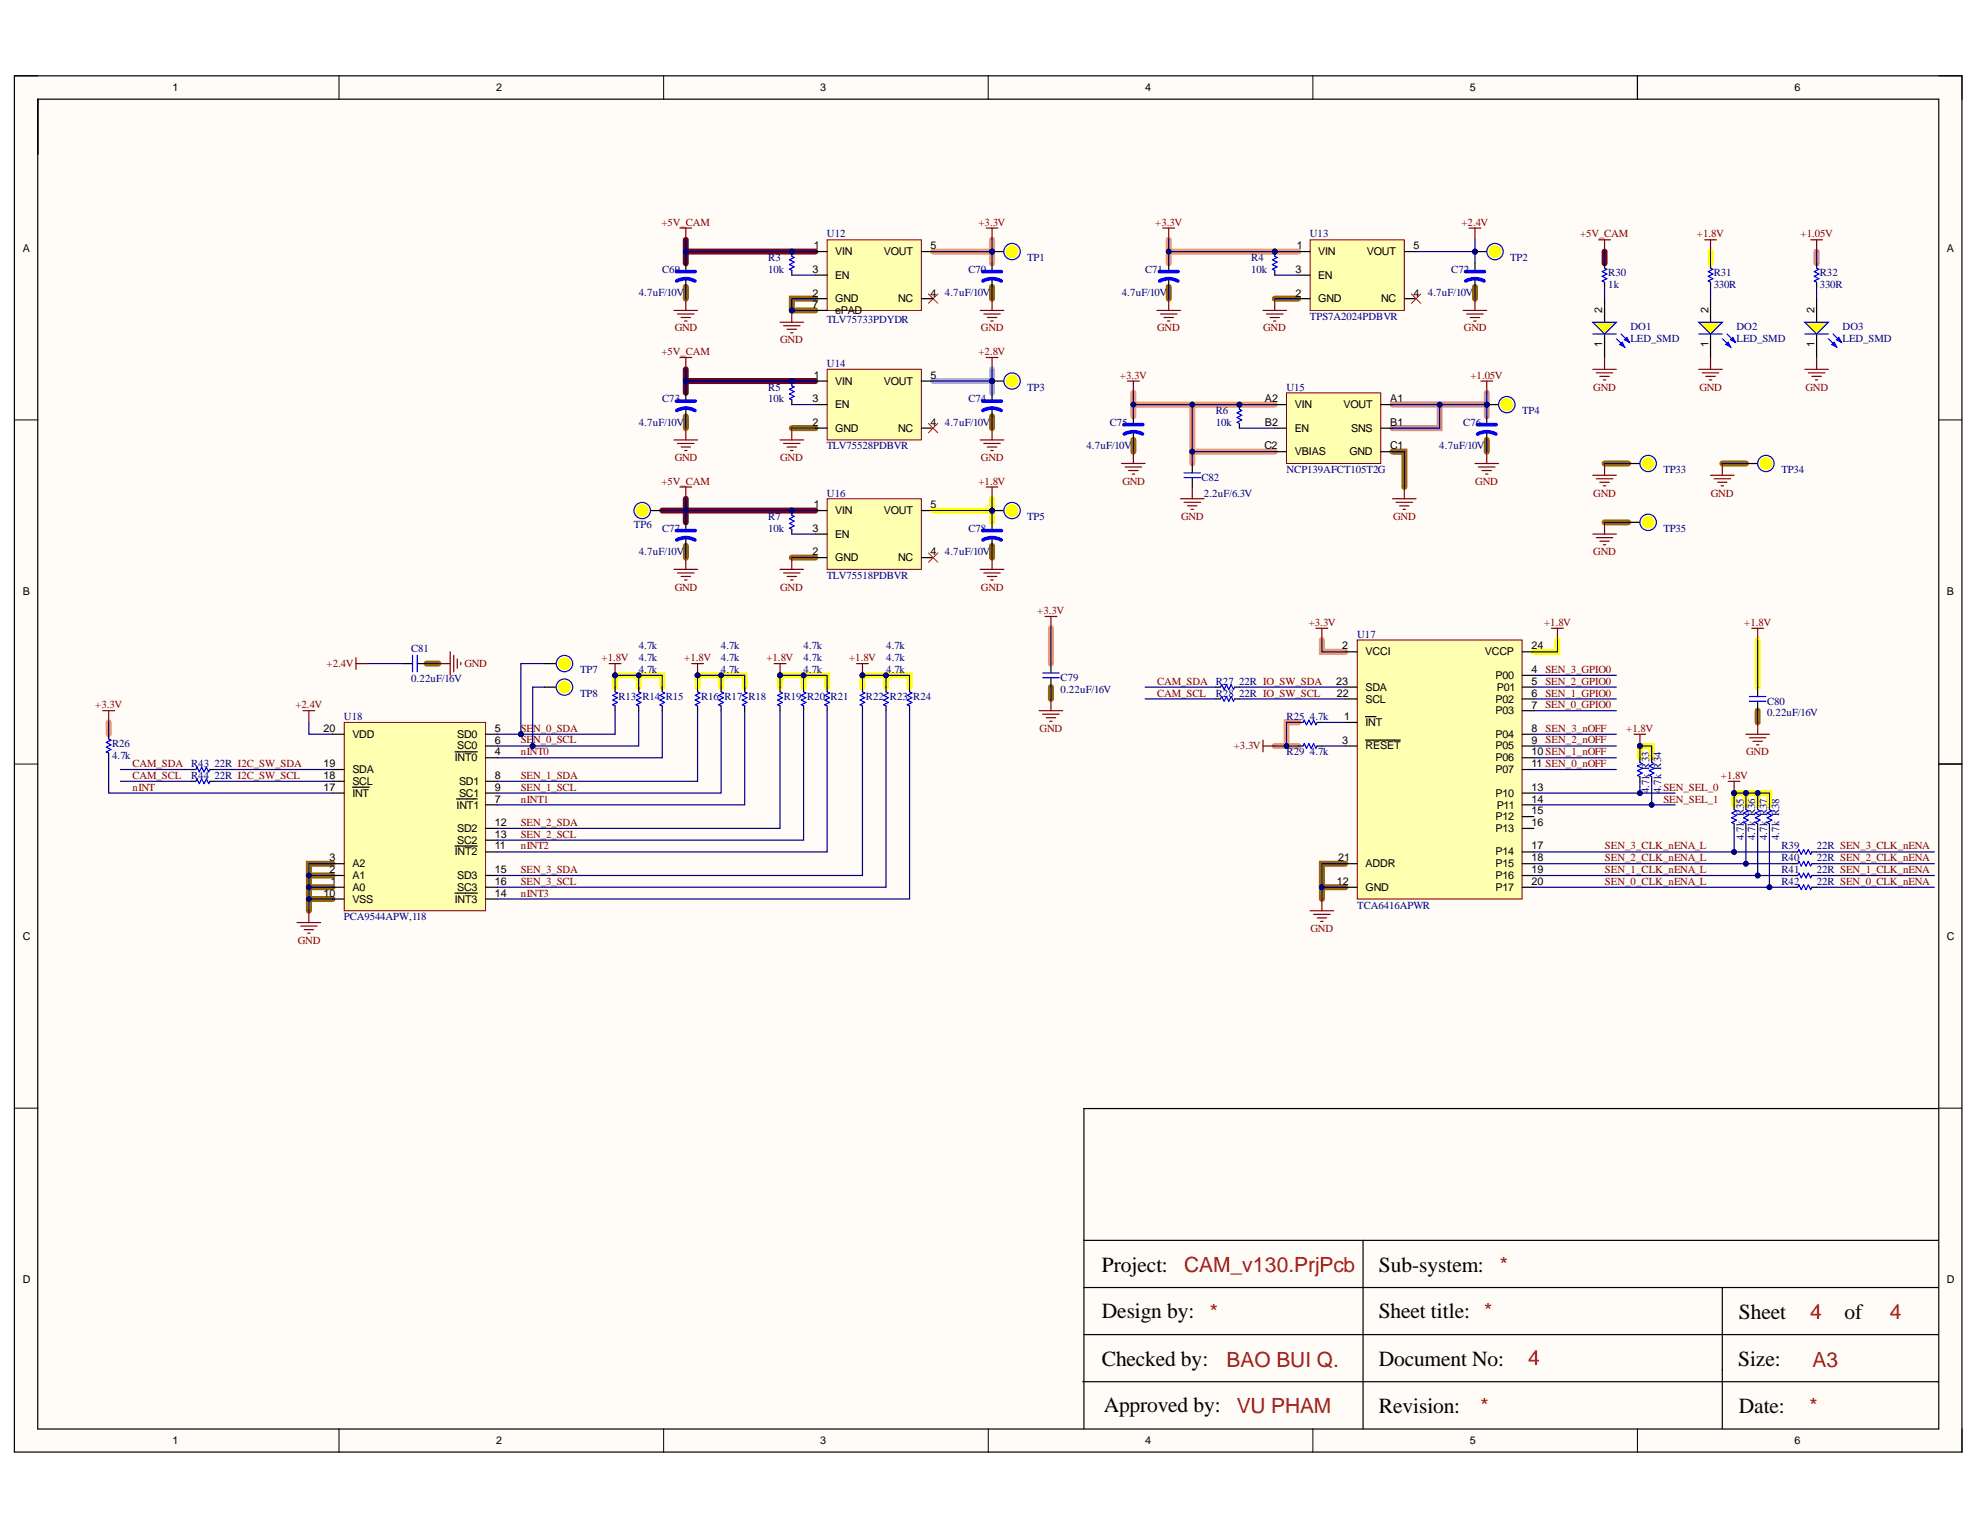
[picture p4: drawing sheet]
<svg xmlns="http://www.w3.org/2000/svg" width="279mm" height="216mm" viewBox="0 0 279 216" stroke-linecap="round" stroke-linejoin="round" font-family="sans-serif">
<defs><g id="words">
<g font-size="3">
<text x="155.5" y="179.5">Project:</text>
<text x="194.6" y="179.5">Sub-system:</text>
<text x="155.5" y="186">Design by:</text>
<text x="194.6" y="186">Sheet title: *</text>
<text x="245.4" y="186.2">Sheet</text>
<text x="260.3" y="186.2">of</text>
<text x="155.5" y="192.8">Checked by:</text>
<text x="194.6" y="192.8">Document No:</text>
<text x="245.3" y="192.8">Size:</text>
<text x="155.8" y="199.3">Approved by:</text>
<text x="194.6" y="199.4">Revision:</text>
<text x="245.4" y="199.4">Date:</text>
</g>
<g font-size="3" fill="#a61c00">
<text x="167.1" y="179.5">CAM_v130.PrjPcb</text>
<text x="211.6" y="179.5">*</text>
<text x="170.7" y="186.2">*</text>
<text x="255.4" y="186.2">4</text>
<text x="266.7" y="186.2">4</text>
<text x="173.1" y="192.9">BAO BUI Q.</text>
<text x="215.6" y="192.7">4</text>
<text x="255.8" y="192.9">A3</text>
<text x="174.5" y="199.4">VU PHAM</text>
<text x="208.9" y="199.4">*</text>
<text x="255.4" y="199.4">*</text>
</g>
<g font-size="1.5">
<text x="24.4" y="12.9">1</text>
<text x="70" y="12.9">2</text>
<text x="115.8" y="12.9">3</text>
<text x="161.6" y="12.9">4</text>
<text x="207.4" y="12.9">5</text>
<text x="253.2" y="12.9">6</text>
<text x="3.2" y="35.5">A</text>
<text x="114.8" y="35.2">1</text>
<text x="131.3" y="35.2">5</text>
<text x="183" y="35.2">1</text>
<text x="199.5" y="35.2">5</text>
<text x="274.7" y="35.5">A</text>
<text x="114.7" y="41.8">2</text>
<text x="114.7" y="38.5">3</text>
<text x="117.9" y="36">VIN</text>
<text x="117.9" y="39.3">EN</text>
<text x="124.7" y="36">VOUT</text>
<text x="131.3" y="41.8">4</text>
<text x="182.8" y="41.8">2</text>
<text x="182.8" y="38.5">3</text>
<text x="186" y="36">VIN</text>
<text x="186" y="39.3">EN</text>
<text x="192.9" y="36">VOUT</text>
<text x="199.5" y="41.8">4</text>
<text x="114.7" y="43.4">7</text>
<text x="117.9" y="42.6">GND</text>
<text x="117.9" y="44.3">ePAD</text>
<text x="126.7" y="42.6">NC</text>
<text x="186" y="42.6">GND</text>
<text x="194.9" y="42.6">NC</text>
<text x="226.1" y="44.1" transform="rotate(-90 226.1 44.1)">2</text>
<text x="241.1" y="44.1" transform="rotate(-90 241.1 44.1)">2</text>
<text x="256" y="44.1" transform="rotate(-90 256 44.1)">2</text>
<text x="114.8" y="53.4">1</text>
<text x="131.3" y="53.4">5</text>
<text x="226.1" y="49" transform="rotate(-90 226.1 49)">1</text>
<text x="241.1" y="49" transform="rotate(-90 241.1 49)">1</text>
<text x="256" y="49" transform="rotate(-90 256 49)">1</text>
<text x="114.7" y="56.7">3</text>
<text x="117.9" y="54.3">VIN</text>
<text x="117.9" y="57.6">EN</text>
<text x="124.7" y="54.3">VOUT</text>
<text x="178.5" y="56.7">A2</text>
<text x="182.7" y="57.6">VIN</text>
<text x="189.6" y="57.6">VOUT</text>
<text x="196.2" y="56.7">A1</text>
<text x="114.7" y="60.1">2</text>
<text x="117.9" y="60.9">GND</text>
<text x="126.7" y="60.9">NC</text>
<text x="131.3" y="60.1">4</text>
<text x="178.4" y="63.4">C2</text>
<text x="178.5" y="60.1">B2</text>
<text x="182.7" y="60.9">EN</text>
<text x="182.7" y="64.2">VBIAS</text>
<text x="190.4" y="64.2">GND</text>
<text x="190.7" y="60.9">SNS</text>
<text x="196.2" y="60.1">B1</text>
<text x="196.2" y="63.4">C1</text>
<text x="114.8" y="71.7">1</text>
<text x="131.3" y="71.7">5</text>
<text x="114.7" y="75.1">3</text>
<text x="117.9" y="72.5">VIN</text>
<text x="117.9" y="75.9">EN</text>
<text x="124.7" y="72.5">VOUT</text>
<text x="114.7" y="78.3">2</text>
<text x="117.9" y="79.2">GND</text>
<text x="126.7" y="79.2">NC</text>
<text x="131.3" y="78.3">4</text>
<text x="3.2" y="84">B</text>
<text x="274.7" y="84">B</text>
<text x="189.4" y="91.6">2</text>
<text x="192.7" y="92.5">VCCI</text>
<text x="209.5" y="92.5">VCCP</text>
<text x="211.1" y="95.8">P00</text>
<text x="216.1" y="95">4</text>
<text x="216.1" y="91.6">24</text>
<text x="188.6" y="96.6">23</text>
<text x="188.6" y="98.3">22</text>
<text x="189.7" y="101.6">1</text>
<text x="192.7" y="99.1">SCL</text>
<text x="192.7" y="97.4">SDA</text>
<text x="211.1" y="99.1">P02</text>
<text x="211.1" y="100.7">P03</text>
<text x="211.2" y="97.4">P01</text>
<text x="216.1" y="96.6">5</text>
<text x="216.1" y="98.3">6</text>
<text x="216.1" y="100">7</text>
<text x="45.7" y="103.3">20</text>
<text x="49.7" y="104.1">VDD</text>
<text x="64.2" y="107.4">INT0</text>
<text x="64.5" y="104.1">SD0</text>
<text x="64.5" y="105.7">SC0</text>
<text x="69.8" y="106.6">4</text>
<text x="69.8" y="103.3">5</text>
<text x="69.8" y="105">6</text>
<text x="189.4" y="105">3</text>
<text x="192.7" y="102.4">INT</text>
<text x="192.7" y="105.7">RESET</text>
<text x="211.1" y="104.1">P04</text>
<text x="211.1" y="105.7">P05</text>
<text x="211.1" y="107.4">P06</text>
<text x="216.1" y="103.3">8</text>
<text x="216.1" y="105">9</text>
<text x="216.1" y="106.6">10SEN_1_nOFF</text>
<text x="45.7" y="111.6">17</text>
<text x="45.7" y="110">18</text>
<text x="45.7" y="108.3">19</text>
<text x="49.7" y="112.4">INT</text>
<text x="49.7" y="110.7">SCL</text>
<text x="49.7" y="109.1">SDA</text>
<text x="64.8" y="110.7">SD1</text>
<text x="64.8" y="112.4">SC1</text>
<text x="69.8" y="113.2">7</text>
<text x="69.8" y="110">8</text>
<text x="69.8" y="111.6">9</text>
<text x="211.1" y="109.1">P07</text>
<text x="211.1" y="112.4">P10</text>
<text x="216.1" y="108.3">11 SEN_0_nOFF</text>
<text x="216.1" y="111.6">13</text>
<text x="216.1" y="113.2">14</text>
<text x="64.4" y="114.1">INT1</text>
<text x="64.5" y="117.4">SD2</text>
<text x="64.5" y="119.1">SC2</text>
<text x="69.8" y="119.8">11</text>
<text x="69.8" y="116.5">12</text>
<text x="69.8" y="118.2">13</text>
<text x="211.1" y="115.7">P12</text>
<text x="211.1" y="117.4">P13</text>
<text x="211.2" y="114.1">P11</text>
<text x="216.1" y="114.9">15</text>
<text x="216.1" y="116.5">16</text>
<text x="216.1" y="119.8">17</text>
<text x="46.5" y="123.2">2</text>
<text x="46.5" y="121.5">3</text>
<text x="46.7" y="124.8">1</text>
<text x="49.7" y="125.7">A0</text>
<text x="49.7" y="124.1">A1</text>
<text x="49.7" y="122.4">A2</text>
<text x="64.2" y="120.7">INT2</text>
<text x="64.5" y="124.1">SD3</text>
<text x="64.5" y="125.7">SC3</text>
<text x="69.8" y="123.2">15</text>
<text x="69.8" y="124.8">16</text>
<text x="188.6" y="124.8">12</text>
<text x="188.8" y="121.5">21</text>
<text x="192.7" y="125.7">GND</text>
<text x="192.7" y="122.4">ADDR</text>
<text x="211.1" y="120.7">P14</text>
<text x="211.1" y="122.4">P15</text>
<text x="211.1" y="124.1">P16</text>
<text x="211.1" y="125.7">P17</text>
<text x="216.1" y="121.5">18</text>
<text x="216.1" y="123.2">19</text>
<text x="216.1" y="124.8">20</text>
<text x="45.7" y="126.5">10</text>
<text x="49.7" y="127.4">VSS</text>
<text x="64.2" y="127.4">INT3</text>
<text x="69.8" y="126.5">14</text>
<text x="3.2" y="132.6">C</text>
<text x="274.7" y="132.6">C</text>
<text x="3.2" y="181.1">D</text>
<text x="274.7" y="181.1">D</text>
<text x="24.4" y="203.8">1</text>
<text x="70" y="203.8">2</text>
<text x="115.8" y="203.8">3</text>
<text x="161.6" y="203.8">4</text>
<text x="207.4" y="203.8">5</text>
<text x="253.2" y="203.8">6</text>
</g>
<g font-size="1.5" fill="#800000">
<text x="93.4" y="31.9">+5V_CAM</text>
<text x="138.1" y="31.9">+3.3V</text>
<text x="163" y="31.9">+3.3V</text>
<text x="206.2" y="31.9">+2.4V</text>
<text x="223" y="33.5">+5V_CAM</text>
<text x="239.5" y="33.5">+1.8V</text>
<text x="254.1" y="33.5">+1.05V</text>
<text x="95.2" y="46.7">GND</text>
<text x="138.4" y="46.7">GND</text>
<text x="163.3" y="46.7">GND</text>
<text x="178.2" y="46.7">GND</text>
<text x="206.6" y="46.7">GND</text>
<text x="93.4" y="50.1">+5V_CAM</text>
<text x="110.1" y="48.4">GND</text>
<text x="138.1" y="50.1">+2.8V</text>
<text x="158" y="53.4">+3.3V</text>
<text x="207.5" y="53.4">+1.05V</text>
<text x="224.8" y="55.1">GND</text>
<text x="239.8" y="55.1">GND</text>
<text x="254.8" y="55.1">GND</text>
<text x="95.2" y="65.1">GND</text>
<text x="110.1" y="65.1">GND</text>
<text x="138.4" y="65.1">GND</text>
<text x="93.4" y="68.4">+5V_CAM</text>
<text x="138.1" y="68.4">+1.8V</text>
<text x="158.4" y="68.4">GND</text>
<text x="208.2" y="68.4">GND</text>
<text x="224.8" y="70.1">GND</text>
<text x="241.4" y="70.1">GND</text>
<text x="166.7" y="73.4">GND</text>
<text x="196.6" y="73.4">GND</text>
<text x="95.2" y="83.3">GND</text>
<text x="110.1" y="83.3">GND</text>
<text x="138.4" y="83.3">GND</text>
<text x="224.8" y="78.3">GND</text>
<text x="146.4" y="86.6">+3.3V</text>
<text x="184.7" y="88.3">+3.3V</text>
<text x="217.9" y="88.3">+1.8V</text>
<text x="246.1" y="88.3">+1.8V</text>
<text x="46.1" y="94.1">+2.4V</text>
<text x="65.5" y="94.1">GND</text>
<text x="84.9" y="93.3">+1.8V</text>
<text x="96.6" y="93.3">+1.8V</text>
<text x="108.1" y="93.3">+1.8V</text>
<text x="119.8" y="93.3">+1.8V</text>
<text x="218.1" y="94.9">SEN_3_GPIO0</text>
<text x="13.4" y="99.9">+3.3V</text>
<text x="41.7" y="99.9">+2.4V</text>
<text x="163.3" y="98.3">CAM_SCL</text>
<text x="163.3" y="96.6">CAM_SDA</text>
<text x="218.1" y="99.9">SEN_0_GPIO0</text>
<text x="218.1" y="96.6">SEN_2_GPIO0</text>
<text x="218.1" y="98.3">SEN_1_GPIO0</text>
<text x="73.5" y="103.3">SEN_0_SDA</text>
<text x="73.5" y="104.9">SEN_0_SCL</text>
<text x="73.5" y="106.6">nINT0</text>
<text x="146.7" y="103.3">GND</text>
<text x="174.1" y="105.7">+3.3V</text>
<text x="218.1" y="104.9">SEN_2_nOFF</text>
<text x="218.1" y="103.3">SEN_3_nOFF</text>
<text x="229.5" y="103.3">+1.8V</text>
<text x="246.4" y="106.6">GND</text>
<text x="18.7" y="109.9">CAM_SCL</text>
<text x="18.7" y="108.3">CAM_SDA</text>
<text x="18.7" y="111.6">nINT</text>
<text x="73.5" y="109.9">SEN_1_SDA</text>
<text x="73.5" y="111.6">SEN_1_SCL</text>
<text x="73.5" y="113.2">nINT1</text>
<text x="234.7" y="111.6">SEN_SEL_0</text>
<text x="234.7" y="113.2">SEN_SEL_1</text>
<text x="242.8" y="109.9">+1.8V</text>
<text x="73.5" y="116.5">SEN_2_SDA</text>
<text x="73.5" y="118.2">SEN_2_SCL</text>
<text x="73.5" y="119.8">nINT2</text>
<text x="226.4" y="119.8">SEN_3_CLK_nENA_L</text>
<text x="73.5" y="123.2">SEN_3_SDA</text>
<text x="73.5" y="124.8">SEN_3_SCL</text>
<text x="226.4" y="124.8">SEN_0_CLK_nENA_L</text>
<text x="226.4" y="123.2">SEN_1_CLK_nENA_L</text>
<text x="226.4" y="121.5">SEN_2_CLK_nENA_L</text>
<text x="73.5" y="126.5">nINT3</text>
<text x="184.9" y="131.5">GND</text>
<text x="42" y="133.2">GND</text>
</g>
<g font-size="1.5" fill="#000080">
<text x="116.7" y="33.5">U12</text>
<text x="184.8" y="33.5">U13</text>
<text x="90.1" y="41.8">4.7uF/10V</text>
<text x="93.4" y="38.5">C69</text>
<text x="108.4" y="36.9">R3</text>
<text x="108.4" y="38.5">10k</text>
<text x="133.3" y="41.8">4.7uF/10V</text>
<text x="136.6" y="38.5">C70</text>
<text x="144.9" y="36.9">TP1</text>
<text x="158.3" y="41.8">4.7uF/10V</text>
<text x="161.6" y="38.5">C71</text>
<text x="176.6" y="36.9">R4</text>
<text x="176.6" y="38.5">10k</text>
<text x="201.5" y="41.8">4.7uF/10V</text>
<text x="204.8" y="38.5">C72</text>
<text x="213.1" y="36.9">TP2</text>
<text x="226.9" y="39">R30</text>
<text x="226.9" y="40.7">1k</text>
<text x="241.8" y="39">R31</text>
<text x="241.8" y="40.7">330R</text>
<text x="256.8" y="39">R32</text>
<text x="256.8" y="40.7">330R</text>
<text x="116.7" y="45.6">TLV75733PDYDR</text>
<text x="184.8" y="45.1">TPS7A2024PDBVR</text>
<text x="230.1" y="46.6">DO1</text>
<text x="245" y="46.6">DO2</text>
<text x="260" y="46.6">DO3</text>
<text x="116.7" y="51.7">U14</text>
<text x="230.1" y="48.3">LED_SMD</text>
<text x="245" y="48.3">LED_SMD</text>
<text x="260" y="48.3">LED_SMD</text>
<text x="93.4" y="56.7">C73</text>
<text x="108.4" y="55.1">R5</text>
<text x="108.4" y="56.7">10k</text>
<text x="136.6" y="56.7">C74</text>
<text x="144.9" y="55.1">TP3</text>
<text x="171.6" y="58.4">R6</text>
<text x="181.5" y="55.1">U15</text>
<text x="214.8" y="58.4">TP4</text>
<text x="90.1" y="60.1">4.7uF/10V</text>
<text x="116.7" y="63.4">TLV75528PDBVR</text>
<text x="133.3" y="60.1">4.7uF/10V</text>
<text x="153.3" y="63.4">4.7uF/10V</text>
<text x="156.6" y="60.1">C75</text>
<text x="171.6" y="60.1">10k</text>
<text x="203.1" y="63.4">4.7uF/10V</text>
<text x="206.5" y="60.1">C76</text>
<text x="116.7" y="70.1">U16</text>
<text x="169.5" y="67.9">C82</text>
<text x="169.9" y="70.1">2.2uF/6.3V</text>
<text x="181.5" y="66.7">NCP139AFCT105T2G</text>
<text x="234.7" y="66.7">TP33</text>
<text x="251.4" y="66.7">TP34</text>
<text x="89.5" y="74.5">TP6</text>
<text x="93.4" y="75.1">C77</text>
<text x="108.4" y="73.4">R7</text>
<text x="108.4" y="75.1">10k</text>
<text x="136.6" y="75.1">C78</text>
<text x="144.9" y="73.4">TP5</text>
<text x="234.7" y="75.1">TP35</text>
<text x="90.1" y="78.3">4.7uF/10V</text>
<text x="116.7" y="81.6">TLV75518PDBVR</text>
<text x="133.3" y="78.3">4.7uF/10V</text>
<text x="58" y="92">C81</text>
<text x="81.9" y="94.9">TP7</text>
<text x="90.1" y="91.6">4.7k</text>
<text x="90.1" y="93.3">4.7k</text>
<text x="90.1" y="94.9">4.7k</text>
<text x="101.7" y="91.6">4.7k</text>
<text x="101.7" y="93.3">4.7k</text>
<text x="101.7" y="94.9">4.7k</text>
<text x="113.4" y="91.6">4.7k</text>
<text x="113.4" y="93.3">4.7k</text>
<text x="113.4" y="94.9">4.7k</text>
<text x="125.1" y="91.6">4.7k</text>
<text x="125.1" y="93.3">4.7k</text>
<text x="125.1" y="94.9">4.7k</text>
<text x="191.5" y="90">U17</text>
<text x="48.5" y="101.6">U18</text>
<text x="58" y="96.3">0.22uF/16V</text>
<text x="81.9" y="98.3">TP8</text>
<text x="87.3" y="98.8">R13 R14 R15</text>
<text x="98.9" y="98.8">R16 R17 R18</text>
<text x="110.6" y="98.8">R19 R20 R21</text>
<text x="122.2" y="98.8">R22 R23 R24</text>
<text x="149.7" y="96.1">C79</text>
<text x="149.7" y="97.8">0.22uF/16V</text>
<text x="171.6" y="96.6">R27</text>
<text x="171.6" y="98.3">R28</text>
<text x="174.9" y="96.6">22R IO_SW_SDA</text>
<text x="174.9" y="98.3">22R IO_SW_SCL</text>
<text x="181.5" y="101.6">R25</text>
<text x="184.8" y="101.6">4.7k</text>
<text x="249.4" y="99.5">C80</text>
<text x="249.4" y="101.1">0.22uF/16V</text>
<text x="15.8" y="105.4">R26</text>
<text x="15.8" y="107.1">4.7k</text>
<text x="181.5" y="106.6">R29</text>
<text x="184.8" y="106.6">4.7k</text>
<text x="27" y="108.3">R43</text>
<text x="27" y="109.9">R44</text>
<text x="30.3" y="108.3">22R I2C_SW_SDA</text>
<text x="30.3" y="109.9">22R I2C_SW_SCL</text>
<text x="232.7" y="111.9" transform="rotate(-90 232.7 111.9)">4.7k R33</text>
<text x="234.4" y="111.9" transform="rotate(-90 234.4 111.9)">4.7k R34</text>
<text x="246.1" y="118.6" transform="rotate(-90 246.1 118.6)">4.7k R35</text>
<text x="247.7" y="118.6" transform="rotate(-90 247.7 118.6)">4.7k R36</text>
<text x="249.4" y="118.6" transform="rotate(-90 249.4 118.6)">4.7k R37</text>
<text x="251" y="118.6" transform="rotate(-90 251 118.6)">4.7k R38</text>
<text x="251.4" y="119.8">R39</text>
<text x="256.4" y="119.8">22R SEN_3_CLK_nENA</text>
<text x="251.4" y="121.5">R40</text>
<text x="251.4" y="123.2">R41</text>
<text x="251.4" y="124.8">R42</text>
<text x="256.4" y="121.5">22R SEN_2_CLK_nENA</text>
<text x="256.4" y="123.2">22R SEN_1_CLK_nENA</text>
<text x="256.4" y="124.8">22R SEN_0_CLK_nENA</text>
<text x="48.5" y="129.8">PCA9544APW,118</text>
<text x="191.5" y="128.2">TCA6416APWR</text>
</g>
</g></defs>
<g fill="#fffcf8">
<path d="M2 10.7h274.9v194.2h-274.9z" fill-rule="evenodd"/>
<path d="M5.4 14h268.1v187.6h-268.1z" fill-rule="evenodd"/>
</g>
<g fill="none" stroke="#000" stroke-width=".14">
<path d="M2 10.7h3.4M47.8 10.7v3.3M93.6 10.7v3.3M139.4 10.7v3.3M185.3 10.7v3.3M231.1 10.7v3.3M273.5 10.7h3.4v3.3M2 59.3h3.4M273.5 59.3h3.4M2 107.8h3.4M273.5 107.8h3.4M2 156.4h3.4"/>
<path d="M273.5 156.4h3.4M47.8 201.6v3.3M93.6 201.6v3.3M139.5 201.6v3.3M185.3 201.6v3.3M231.1 201.6v3.3M276.9 201.6v3.3"/>
</g>
<g fill="none" stroke="#960" stroke-width=".85">
<path d="M96.8 40.5v1.6M96.8 58.8v1.6M115.1 42.1h-3.4v1.7h3.4M140 40.5v1.6M140 58.8v1.6M164.9 40.5v1.6M179.9 42.1h3.3M208.1 40.5v1.6M96.8 77v1.7M111.7 78.7h3.4M111.7 60.4h3.4M140 77v1.7"/>
<path d="M159.9 62.1v1.6M196.5 63.7h1.7v5M209.8 62.1v1.6M226.4 65.4h3.3M226.4 73.7h3.3M243 65.4h3.4M60.2 93.6h1.7M148.3 97v1.6M248 100.3v1.6M43.6 123.5h3.3M43.6 125.2h3.3M43.6 126.9h3.3"/>
<path d="M46.9 121.9h-3.3v6.6M189.8 125.2h-3.3v1.7M189.8 121.9h-3.3v3.3"/>
</g>
<g fill="none" stroke="#f96" stroke-width=".85">
<path d="M131.7 35.5h8.3M140 33.8v3.4M164.9 33.8v3.4M164.9 35.5h18.3M159.9 55.4v3.4M159.9 57.1h20M168.2 57.1v8.3M168.2 63.7h11.7M148.3 88.7v4.9M186.5 90.3v1.7h3.3M15.3 101.9v1.7M179.9 105.3h3.3"/>
<path d="M183.2 101.9h-1.7v3.4"/>
</g>
<path d="M256.3 35.5v1.7M196.5 57.1h13.3M203.1 57.1v3.3h-6.6M209.8 55.4v3.4" fill="none" stroke="#f3c" stroke-width=".85"/>
<g fill="none" stroke="#ff0" stroke-width=".85">
<path d="M241.4 35.5v1.7M131.7 72h8.3M140 70.4v3.3M86.8 97v-1.7h6.7v1.7M90.1 95.3v1.7M98.4 97v-1.7h6.7v1.7M101.8 95.3v1.7M110.1 97v-1.7h6.6v1.7M113.4 95.3v1.7M121.7 97v-1.7h6.7v1.7M125 95.3v1.7M219.8 90.3v1.7h-3.4"/>
<path d="M248 90.3v6.7M231.4 106.9v-1.6h1.7v1.6M244.7 113.6v-1.7h5v1.7M246.4 111.9v1.7M248 111.9v1.7"/>
</g>
<path d="M96.8 33.8v3.4M96.8 35.5h18.3M226.4 35.5v1.7M96.8 52.1v3.3M96.8 53.8h18.3M93.5 72h21.6M96.8 70.4v3.3" fill="none" stroke="#603" stroke-width=".85"/>
<path d="M131.7 53.8h8.3M140 52.1v3.3" fill="none" stroke="#6effff" stroke-width=".85"/>
<g fill="none" stroke="#000" stroke-width=".17">
<path d="M2 10.7h274.8v194.2h-274.8zM5.3 14h268.3v187.6h-268.3zM231.1 10.7v3.3M159.9 58.8v.9M159.9 61.1v1M273.6 107.8h3.3M273.5 156.4h-120.5v45.2M153 175h120.5M192.3 175v26.6M152.8 195h120.7M153 188.3h120.5M153 181.7h120.5"/>
<path d="M243 181.7v19.9"/>
</g>
<path d="M158.6 59.9h2.7M158.6 61.2a2.66 2.66 0 0 1 2.6 0" fill="none" stroke="#00f" stroke-width=".51"/>
<path d="M158.3 65.4h3.3M158.8 65.9h2.3M159.3 66.4h1.3M159.8 66.9h.3M159.9 63.7v1.7" fill="none" stroke="#800000" stroke-width=".17"/>
<circle cx="174.9" cy="57.1" r=".33" fill="#000080"/>
<circle cx="174.9" cy="57.1" r=".33" fill="none" stroke="#000080" stroke-width=".14"/>
<path d="M174.9 57.1v.7M174.9 59.8v.6" fill="none" stroke="#000" stroke-width=".17"/>
<circle cx="174.9" cy="57.1" r=".33" fill="#000080"/>
<circle cx="174.9" cy="57.1" r=".33" fill="none" stroke="#000080" stroke-width=".14"/>
<path d="M174.9 57.8l.3 .1-.6 .4 .6 .3-.6 .3 .6 .4-.6 .3 .3 .2" fill="none" stroke="#00f" stroke-width=".17"/>
<path d="M164.9 37.2v1M164.9 39.5v1M209.8 58.8v1M209.8 61.1v1" fill="none" stroke="#000" stroke-width=".17"/>
<path d="M163.6 38.3h2.6M163.6 39.7a2.65 2.65 0 0 1 2.6 0M208.5 59.9h2.6M208.5 61.3a2.63 2.63 0 0 1 2.6 0" fill="none" stroke="#00f" stroke-width=".51"/>
<g fill="none" stroke="#800000" stroke-width=".17">
<path d="M95.9 50.4h1.7M96.8 50.4v1.7M139.2 50.4h1.6M140 50.4v1.7M159.1 53.8h1.7M159.9 53.8v1.6M163.3 43.8h3.3M163.8 44.3h2.3M164.3 44.8h1.3M164.8 45.3h.3M164.9 42.1v1.7M209 53.8h1.6"/>
<path d="M209.8 53.8v1.6M139.2 68.7h1.6M140 68.7v1.7M166.6 70.4h3.3M167.1 70.9h2.3M167.6 71.4h1.3M168.1 71.9h.3M168.2 68.7v1.7M208.1 65.4h3.4M208.6 65.9h2.4M209.1 66.4h1.4M209.6 66.9h.4"/>
<path d="M209.8 63.7v1.7"/>
</g>
<circle cx="179.9" cy="35.5" r=".33" fill="#000080"/>
<circle cx="179.9" cy="35.5" r=".33" fill="none" stroke="#000080" stroke-width=".14"/>
<path d="M179.9 35.5v.7M179.9 38.2v.6" fill="none" stroke="#000" stroke-width=".17"/>
<circle cx="179.9" cy="35.5" r=".33" fill="#000080"/>
<circle cx="179.9" cy="35.5" r=".33" fill="none" stroke="#000080" stroke-width=".14"/>
<path d="M179.9 36.2l.3 .1-.7 .4 .7 .3-.7 .3 .7 .4-.7 .3 .4 .2" fill="none" stroke="#00f" stroke-width=".17"/>
<path d="M208.1 37.2v1M208.1 39.5v1" fill="none" stroke="#000" stroke-width=".17"/>
<path d="M206.8 38.3h2.7M206.8 39.7a2.7 2.7 0 0 1 2.6 0" fill="none" stroke="#00f" stroke-width=".51"/>
<path d="M206.5 43.8h3.3M207 44.3h2.3M207.5 44.8h1.3M208 45.3h.3M208.1 42.1v1.7" fill="none" stroke="#800000" stroke-width=".17"/>
<path d="M184.9 33.8h13.3v10h-13.3z" fill-rule="evenodd" fill="#ffffb0"/>
<path d="M184.9 33.8h13.3v10h-13.3z" fill="none" stroke="#800000" stroke-width=".14"/>
<path d="M183.2 35.5h1.7M183.2 38.8h1.7M198.2 35.5h1.6M183.2 42.1h1.7M198.2 42.1h1.6M96.8 73.7v1M96.8 76v1" fill="none" stroke="#000" stroke-width=".17"/>
<path d="M178.2 43.8h3.3M178.7 44.3h2.3M179.2 44.8h1.3M179.7 45.3h.3M179.9 42.1v1.7M96.8 78.7v1.6M95.1 80.3h3.3M95.6 80.8h2.3M96.1 81.3h1.3M96.6 81.8h.3" fill="none" stroke="#800000" stroke-width=".17"/>
<path d="M199.2 41.5l1.3 1.3M200.5 41.5l-1.3 1.3" fill="none" stroke="#f00" stroke-width=".14"/>
<path d="M95.4 74.9h2.7M95.5 76.2a2.66 2.66 0 0 1 2.6 0" fill="none" stroke="#00f" stroke-width=".51"/>
<circle cx="111.7" cy="72" r=".33" fill="#000080"/>
<circle cx="111.7" cy="72" r=".33" fill="none" stroke="#000080" stroke-width=".14"/>
<path d="M111.7 72v.7M111.7 74.7v.7" fill="none" stroke="#000" stroke-width=".17"/>
<circle cx="111.7" cy="72" r=".33" fill="#000080"/>
<circle cx="111.7" cy="72" r=".33" fill="none" stroke="#000080" stroke-width=".14"/>
<path d="M111.7 72.7l.4 .2-.7 .3 .7 .3-.7 .4 .7 .3-.7 .3 .3 .2" fill="none" stroke="#00f" stroke-width=".17"/>
<path d="M140 73.7v1M140 76v1" fill="none" stroke="#000" stroke-width=".17"/>
<path d="M138.7 74.9h2.6M138.7 76.2a2.66 2.66 0 0 1 2.6 0" fill="none" stroke="#00f" stroke-width=".51"/>
<path d="M140 78.7v1.6M138.3 80.3h3.3M138.8 80.8h2.4M139.3 81.3h1.4M139.8 81.8h.4" fill="none" stroke="#800000" stroke-width=".17"/>
<path d="M116.7 70.4h13.3v9.9h-13.3z" fill-rule="evenodd" fill="#ffffb0"/>
<path d="M116.7 70.4h13.3v9.9h-13.3z" fill="none" stroke="#800000" stroke-width=".14"/>
<path d="M96.8 55.4v1M96.8 57.8v1M115.1 72h1.6M115.1 78.7h1.6M115.1 75.4h1.6M130 72h1.7M130 78.7h1.7" fill="none" stroke="#000" stroke-width=".17"/>
<path d="M95.1 62.1h3.3M95.6 62.6h2.3M96.1 63.1h1.3M96.6 63.6h.3M96.8 60.4v1.7M111.7 78.7v1.6M110.1 80.3h3.3M110.6 80.8h2.3M111.1 81.3h1.3M111.6 81.8h.3" fill="none" stroke="#800000" stroke-width=".17"/>
<path d="M131 78l1.3 1.4M132.3 78l-1.3 1.4" fill="none" stroke="#f00" stroke-width=".14"/>
<path d="M95.4 56.6h2.7M95.5 57.9a2.66 2.66 0 0 1 2.6 0" fill="none" stroke="#00f" stroke-width=".51"/>
<circle cx="111.7" cy="53.8" r=".33" fill="#000080"/>
<circle cx="111.7" cy="53.8" r=".33" fill="none" stroke="#000080" stroke-width=".14"/>
<path d="M111.7 53.8v.6M111.7 56.4v.7" fill="none" stroke="#000" stroke-width=".17"/>
<circle cx="111.7" cy="53.8" r=".33" fill="#000080"/>
<circle cx="111.7" cy="53.8" r=".33" fill="none" stroke="#000080" stroke-width=".14"/>
<path d="M111.7 54.4l.4 .2-.7 .3 .7 .4-.7 .3 .7 .3-.7 .4 .3 .1" fill="none" stroke="#00f" stroke-width=".17"/>
<path d="M138.3 62.1h3.3M138.8 62.6h2.4M139.3 63.1h1.4M139.8 63.6h.4M140 60.4v1.7" fill="none" stroke="#800000" stroke-width=".17"/>
<path d="M116.7 52.1h13.3v10h-13.3z" fill-rule="evenodd" fill="#ffffb0"/>
<path d="M116.7 52.1h13.3v10h-13.3z" fill="none" stroke="#800000" stroke-width=".14"/>
<path d="M96.8 37.2v1M96.8 39.5v1M115.1 53.8h1.6M115.1 57.1h1.6M130 53.8h1.7M115.1 60.4h1.6M130 60.4h1.7" fill="none" stroke="#000" stroke-width=".17"/>
<path d="M95.1 43.8h3.3M95.6 44.3h2.3M96.1 44.8h1.3M96.6 45.3h.3M96.8 42.1v1.7M110.1 62.1h3.3M110.6 62.6h2.3M111.1 63.1h1.3M111.6 63.6h.3M111.7 60.4v1.7" fill="none" stroke="#800000" stroke-width=".17"/>
<path d="M131 59.7l1.3 1.4M132.3 59.7l-1.3 1.4" fill="none" stroke="#f00" stroke-width=".14"/>
<path d="M95.4 38.3h2.7M95.5 39.7a2.67 2.67 0 0 1 2.6 0" fill="none" stroke="#00f" stroke-width=".51"/>
<circle cx="111.7" cy="35.5" r=".33" fill="#000080"/>
<circle cx="111.7" cy="35.5" r=".33" fill="none" stroke="#000080" stroke-width=".14"/>
<path d="M111.7 35.5v.7M111.7 38.2v.6" fill="none" stroke="#000" stroke-width=".17"/>
<circle cx="111.7" cy="35.5" r=".33" fill="#000080"/>
<circle cx="111.7" cy="35.5" r=".33" fill="none" stroke="#000080" stroke-width=".14"/>
<path d="M111.7 36.2l.4 .1-.7 .4 .7 .3-.7 .3 .7 .4-.7 .3 .3 .2" fill="none" stroke="#00f" stroke-width=".17"/>
<path d="M140 37.2v1M140 39.5v1" fill="none" stroke="#000" stroke-width=".17"/>
<path d="M138.7 38.3h2.6M138.7 39.7a2.67 2.67 0 0 1 2.6 0" fill="none" stroke="#00f" stroke-width=".51"/>
<path d="M110.1 45.5h3.3M110.6 46h2.3M111.1 46.5h1.3M111.6 47h.3M111.7 43.8v1.7M138.3 43.8h3.3M138.8 44.3h2.4M139.3 44.8h1.4M139.8 45.3h.4M140 42.1v1.7" fill="none" stroke="#800000" stroke-width=".17"/>
<circle cx="111.7" cy="43.8" r=".33" fill="#000080"/>
<circle cx="111.7" cy="43.8" r=".33" fill="none" stroke="#000080" stroke-width=".14"/>
<path d="M131 41.5l1.3 1.3M132.3 41.5l-1.3 1.3" fill="none" stroke="#f00" stroke-width=".14"/>
<path d="M95.9 68.7h1.7M96.8 68.7v1.7" fill="none" stroke="#800000" stroke-width=".17"/>
<path d="M48.6 101.9h19.9v26.6h-19.9z" fill-rule="evenodd" fill="#ffffb0"/>
<path d="M48.6 101.9h19.9v26.6h-19.9z" fill="none" stroke="#800000" stroke-width=".14"/>
<g fill="none" stroke="#000" stroke-width=".17">
<path d="M46.9 103.6h1.7M46.9 110.3h1.7M46.9 111.9h1.7M46.9 108.6h1.7M49.7 111.1h2.4M64.2 106.1h3.2M64.2 119.4h3.2M64.4 112.7h3M68.5 106.9h1.7M68.5 103.6h1.7M68.5 105.3h1.7M68.5 113.6h1.7"/>
<path d="M68.5 110.3h1.7M68.5 111.9h1.7M68.5 116.9h1.7M68.5 118.6h1.7M46.9 125.2h1.7M46.9 123.5h1.7M46.9 121.9h1.7M46.9 126.9h1.7M64.2 126h3.2M68.5 125.2h1.7M68.5 123.5h1.7M68.5 126.9h1.7"/>
<path d="M68.5 120.2h1.7"/>
</g>
<path d="M191.5 90.3h23.3v36.6h-23.3z" fill-rule="evenodd" fill="#ffffb0"/>
<path d="M191.5 90.3h23.3v36.6h-23.3z" fill="none" stroke="#800000" stroke-width=".14"/>
<g fill="none" stroke="#000" stroke-width=".17">
<path d="M189.8 92h1.7M189.8 97h1.7M189.8 98.6h1.7M214.8 92h1.6M214.8 95.3h1.6M214.8 97h1.6M214.8 98.6h1.6M15.3 103.6v.7M15.3 106.3v.6M189.8 101.9h1.7M189.8 105.3h1.7M192.7 101.1h1.5"/>
<path d="M192.7 104.4h4.9M214.8 105.3h1.6M214.8 100.3h1.6M214.8 103.6h1.6M214.8 106.9h1.6M214.8 108.6h1.6M214.8 111.9h1.6M214.8 113.6h1.6M214.8 115.2h1.6M214.8 116.9h1.6M189.8 125.2h1.7M189.8 121.9h1.7"/>
<path d="M214.8 125.2h1.6M214.8 120.2h1.6M214.8 121.9h1.6M214.8 123.5h1.6"/>
</g>
<path d="M50.2 92.8v1.7M50.2 93.6h1.7M14.5 100.3h1.7M15.3 100.3v1.6M42.8 100.3h1.6M43.6 100.3v1.6M41.9 130.2h3.3M42.4 130.7h2.3M42.9 131.2h1.3M43.4 131.7h.4M43.6 128.5v1.7" fill="none" stroke="#800000" stroke-width=".17"/>
<path d="M15.3 104.3l.4 .1-.7 .4 .7 .3-.7 .3 .7 .4-.7 .3 .3 .2" fill="none" stroke="#00f" stroke-width=".17"/>
<circle cx="73.5" cy="103.6" r=".33" fill="#000080"/>
<circle cx="73.5" cy="103.6" r=".33" fill="none" stroke="#000080" stroke-width=".14"/>
<path d="M86.8 97v.6M86.8 99.6v.7" fill="none" stroke="#000" stroke-width=".17"/>
<path d="M86.8 97.6l.3 .2-.6 .3 .6 .4-.6 .3 .6 .3-.6 .4 .3 .1" fill="none" stroke="#00f" stroke-width=".17"/>
<path d="M86 93.6h1.6M86.8 93.6v1.7" fill="none" stroke="#800000" stroke-width=".17"/>
<circle cx="86.8" cy="95.3" r=".33" fill="#000080"/>
<circle cx="86.8" cy="95.3" r=".33" fill="none" stroke="#000080" stroke-width=".14"/>
<path d="M90.1 97v.6M90.1 99.6v.7M93.5 97v.6M93.5 99.6v.7M98.4 97v.6M98.4 99.6v.7" fill="none" stroke="#000" stroke-width=".17"/>
<path d="M90.1 97.6l.4 .2-.7 .3 .7 .4-.7 .3 .7 .3-.7 .4 .3 .1M93.5 97.6l.3 .2-.7 .3 .7 .4-.7 .3 .7 .3-.7 .4 .4 .1M98.4 97.6l.4 .2-.7 .3 .7 .4-.7 .3 .7 .3-.7 .4 .3 .1" fill="none" stroke="#00f" stroke-width=".17"/>
<path d="M97.6 93.6h1.7M98.4 93.6v1.7" fill="none" stroke="#800000" stroke-width=".17"/>
<circle cx="98.4" cy="95.3" r=".33" fill="#000080"/>
<circle cx="98.4" cy="95.3" r=".33" fill="none" stroke="#000080" stroke-width=".14"/>
<path d="M101.8 97v.6M101.8 99.6v.7M105.1 97v.6M105.1 99.6v.7M110.1 97v.6M110.1 99.6v.7" fill="none" stroke="#000" stroke-width=".17"/>
<path d="M101.8 97.6l.3 .2-.7 .3 .7 .4-.7 .3 .7 .3-.7 .4 .4 .1M105.1 97.6l.3 .2-.7 .3 .7 .4-.7 .3 .7 .3-.7 .4 .4 .1M110.1 97.6l.3 .2-.7 .3 .7 .4-.7 .3 .7 .3-.7 .4 .4 .1" fill="none" stroke="#00f" stroke-width=".17"/>
<path d="M109.2 93.6h1.7M110.1 93.6v1.7" fill="none" stroke="#800000" stroke-width=".17"/>
<circle cx="110.1" cy="95.3" r=".33" fill="#000080"/>
<circle cx="110.1" cy="95.3" r=".33" fill="none" stroke="#000080" stroke-width=".14"/>
<path d="M113.4 97v.6M113.4 99.6v.7M116.7 97v.6M116.7 99.6v.7M121.7 97v.6M121.7 99.6v.7" fill="none" stroke="#000" stroke-width=".17"/>
<path d="M113.4 97.6l.3 .2-.6 .3 .6 .4-.6 .3 .6 .3-.6 .4 .3 .1M116.7 97.6l.4 .2-.7 .3 .7 .4-.7 .3 .7 .3-.7 .4 .3 .1M121.7 97.6l.3 .2-.6 .3 .6 .4-.6 .3 .6 .3-.6 .4 .3 .1" fill="none" stroke="#00f" stroke-width=".17"/>
<path d="M120.9 93.6h1.6M121.7 93.6v1.7" fill="none" stroke="#800000" stroke-width=".17"/>
<circle cx="121.7" cy="95.3" r=".33" fill="#000080"/>
<circle cx="121.7" cy="95.3" r=".33" fill="none" stroke="#000080" stroke-width=".14"/>
<g fill="none" stroke="#000" stroke-width=".17">
<path d="M226.4 42.1v3.4M226.4 47.1v3.3M56.9 93.6h1.3M58.9 93.6h1.3M125 97v.6M125 99.6v.7M128.4 97v.6M128.4 99.6v.7M148.3 93.6v1.4M148.3 95.6v1.4M248 97v1.3M248 99v1.3"/>
<path d="M183.2 105.3h.7M183.2 101.9h.7M185.9 105.3h.6M185.9 101.9h.6"/>
</g>
<path d="M58.2 92.5v2.3M58.9 92.5v2.3M125 97.6l.4 .2-.7 .3 .7 .4-.7 .3 .7 .3-.7 .4 .3 .1M128.4 97.6l.3 .2-.7 .3 .7 .4-.7 .3 .7 .3-.7 .4 .4 .1M147.1 95.6h2.4M147.1 95h2.4M246.9 99h2.3M246.9 98.3h2.3M183.9 105.3l.1-.4 .4 .7 .3-.7 .3 .7 .4-.7 .3 .7 .2-.3M183.9 101.9l.1-.3 .4 .7 .3-.7 .3 .7 .4-.7 .3 .7 .2-.4" fill="none" stroke="#00f" stroke-width=".17"/>
<g fill="none" stroke="#800000" stroke-width=".17">
<path d="M95.9 32.2h1.7M96.8 32.2v1.6M139.2 32.2h1.6M140 32.2v1.6M164.1 32.2h1.7M164.9 32.2v1.6M207.3 32.2h1.7M208.1 32.2v1.6M61.9 93.6h1.6M63.5 92v3.3M64 92.5v2.3M64.5 93v1.3"/>
<path d="M65 93.5v.3M147.5 87h1.6M148.3 87v1.7M148.3 98.6v1.7M185.7 88.7h1.7M186.5 88.7v1.6M218.9 88.7h1.7M219.8 88.7v1.6M247.2 88.7h1.7M248 88.7v1.6M146.6 100.3h3.4M147.1 100.8h2.4"/>
<path d="M147.6 101.3h1.4M148.1 101.8h.4M178.2 104.4v1.7M178.2 105.3h1.7M246.4 103.6h3.3M246.9 104.1h2.3M247.4 104.6h1.3M247.9 105.1h.3M248 101.9v1.7M184.9 128.5h3.3M185.4 129h2.3M185.9 129.5h1.3"/>
<path d="M186.4 130h.3M186.5 126.9v1.6"/>
</g>
<path d="M224.8 45.5h3.3l-1.7 1.6z" fill="#ff0"/>
<path d="M224.8 45.5h3.3l-1.7 1.6zM228.1 47.8l1.1 1.2M228.7 47.1l1.2 1.2" fill="none" stroke="#00f" stroke-width=".17"/>
<path d="M228.6 48.6l.3-.3 .3 .7z" fill="#00f"/>
<path d="M228.6 48.6l.3-.3 .3 .7z" fill="none" stroke="#00f" stroke-width=".17"/>
<path d="M229.2 48l.4-.4 .3 .7z" fill="#00f"/>
<path d="M224.8 47.1h3.3M229.2 48l.4-.4 .3 .7z" fill="none" stroke="#00f" stroke-width=".17"/>
<path d="M241.4 42.1v3.4M241.4 47.1v3.3" fill="none" stroke="#000" stroke-width=".17"/>
<path d="M239.7 45.5h3.3l-1.6 1.6z" fill="#ff0"/>
<path d="M239.7 45.5h3.3l-1.6 1.6zM243 47.8l1.2 1.2M243.7 47.1l1.2 1.2" fill="none" stroke="#00f" stroke-width=".17"/>
<path d="M243.5 48.6l.4-.3 .3 .7z" fill="#00f"/>
<path d="M243.5 48.6l.4-.3 .3 .7z" fill="none" stroke="#00f" stroke-width=".17"/>
<path d="M244.2 48l.3-.4 .4 .7z" fill="#00f"/>
<path d="M226.4 37.8l.3 .2-.6 .3 .6 .4-.6 .3 .6 .3-.6 .4 .3 .1M241.4 37.8l.3 .2-.7 .3 .7 .4-.7 .3 .7 .3-.7 .4 .4 .1M239.7 47.1h3.3M244.2 48l.3-.4 .4 .7z" fill="none" stroke="#00f" stroke-width=".17"/>
<path d="M226.4 37.2v.6M226.4 39.8v.7M241.4 37.2v.6M241.4 39.8v.7M256.3 42.1v3.4M256.3 47.1v3.3" fill="none" stroke="#000" stroke-width=".17"/>
<path d="M224.8 52.1h3.3M225.3 52.6h2.3M225.8 53.1h1.3M226.3 53.6h.3M226.4 50.4v1.7M239.7 52.1h3.3M240.2 52.6h2.3M240.7 53.1h1.3M241.2 53.6h.3M241.4 50.4v1.7" fill="none" stroke="#800000" stroke-width=".17"/>
<path d="M254.7 45.5h3.3l-1.7 1.6z" fill="#ff0"/>
<path d="M254.7 45.5h3.3l-1.7 1.6zM258 47.8l1.2 1.2M258.7 47.1l1.1 1.2" fill="none" stroke="#00f" stroke-width=".17"/>
<path d="M258.5 48.6l.3-.3 .4 .7z" fill="#00f"/>
<path d="M258.5 48.6l.3-.3 .4 .7z" fill="none" stroke="#00f" stroke-width=".17"/>
<path d="M259.2 48l.3-.4 .3 .7z" fill="#00f"/>
<path d="M256.3 37.8l.4 .2-.7 .3 .7 .4-.7 .3 .7 .3-.7 .4 .3 .1M254.7 47.1h3.3M259.2 48l.3-.4 .3 .7z" fill="none" stroke="#00f" stroke-width=".17"/>
<path d="M256.3 37.2v.6M256.3 39.8v.7M76.8 93.6h1.7" fill="none" stroke="#000" stroke-width=".17"/>
<path d="M225.6 33.8h1.7M226.4 33.8v1.7M240.6 33.8h1.6M241.4 33.8v1.7M255.5 33.8h1.7M256.3 33.8v1.7M254.7 52.1h3.3M255.2 52.6h2.3M255.7 53.1h1.3M256.2 53.6h.3M256.3 50.4v1.7" fill="none" stroke="#800000" stroke-width=".17"/>
<circle cx="79.6" cy="93.6" r="1.15" fill="#fff"/>
<circle cx="79.6" cy="93.6" r="1.15" fill="none" stroke="#0000bf" stroke-width=".17"/>
<circle cx="79.7" cy="93.6" r=".82" fill="#ff0"/>
<circle cx="79.7" cy="93.6" r=".82" fill="none" stroke="#ff0" stroke-width=".17"/>
<path d="M76.8 97h1.7" fill="none" stroke="#000" stroke-width=".17"/>
<circle cx="79.6" cy="97" r="1.15" fill="#fff"/>
<circle cx="79.6" cy="97" r="1.15" fill="none" stroke="#0000bf" stroke-width=".17"/>
<circle cx="79.7" cy="97" r=".82" fill="#ff0"/>
<circle cx="79.7" cy="97" r=".82" fill="none" stroke="#ff0" stroke-width=".17"/>
<path d="M229.7 65.4h1.7" fill="none" stroke="#000" stroke-width=".17"/>
<circle cx="232.6" cy="65.4" r="1.15" fill="#fff"/>
<circle cx="232.6" cy="65.4" r="1.15" fill="none" stroke="#0000bf" stroke-width=".17"/>
<circle cx="232.6" cy="65.4" r=".82" fill="#ff0"/>
<circle cx="232.6" cy="65.4" r=".82" fill="none" stroke="#ff0" stroke-width=".17"/>
<path d="M224.8 67.1h3.3M225.3 67.6h2.3M225.8 68.1h1.3M226.3 68.6h.3M226.4 65.4v1.7" fill="none" stroke="#800000" stroke-width=".17"/>
<path d="M229.7 73.7h1.7" fill="none" stroke="#000" stroke-width=".17"/>
<circle cx="232.6" cy="73.7" r="1.16" fill="#fff"/>
<circle cx="232.6" cy="73.7" r="1.16" fill="none" stroke="#0000bf" stroke-width=".17"/>
<circle cx="232.6" cy="73.7" r=".82" fill="#ff0"/>
<circle cx="232.6" cy="73.7" r=".82" fill="none" stroke="#ff0" stroke-width=".17"/>
<path d="M224.8 75.4h3.3M225.3 75.9h2.3M225.8 76.4h1.3M226.3 76.9h.3M226.4 73.7v1.7" fill="none" stroke="#800000" stroke-width=".17"/>
<path d="M246.4 65.4h1.6" fill="none" stroke="#000" stroke-width=".17"/>
<circle cx="249.2" cy="65.4" r="1.16" fill="#fff"/>
<circle cx="249.2" cy="65.4" r="1.16" fill="none" stroke="#0000bf" stroke-width=".17"/>
<circle cx="249.2" cy="65.4" r=".82" fill="#ff0"/>
<circle cx="249.2" cy="65.4" r=".82" fill="none" stroke="#ff0" stroke-width=".17"/>
<path d="M241.4 67.1h3.3M241.9 67.6h2.3M242.4 68.1h1.3M242.9 68.6h.3M243 65.4v1.7M243.9 110.3h1.6M244.7 110.3v1.6" fill="none" stroke="#800000" stroke-width=".17"/>
<path d="M244.7 113.6v.6M244.7 116.2v.7" fill="none" stroke="#000" stroke-width=".17"/>
<path d="M244.7 114.2l.3 .2-.6 .3 .6 .4-.6 .3 .6 .3-.6 .4 .3 .1" fill="none" stroke="#00f" stroke-width=".17"/>
<circle cx="244.7" cy="111.9" r=".33" fill="#000080"/>
<circle cx="244.7" cy="111.9" r=".33" fill="none" stroke="#000080" stroke-width=".14"/>
<g fill="none" stroke="#000" stroke-width=".17">
<path d="M231.4 106.9v.7M231.4 109.6v.7M233.1 106.9v.7M233.1 109.6v.7M246.4 113.6v.6M246.4 116.2v.7M248 113.6v.6M248 116.2v.7M249.7 113.6v.6M249.7 116.2v.7M253 120.2h.7M253 121.9h.7"/>
<path d="M253 123.5h.7M253 125.2h.7M255.7 120.2h.6M255.7 121.9h.6M255.7 123.5h.6M255.7 125.2h.6"/>
</g>
<path d="M231.4 107.6l.3 .2-.6 .3 .6 .3-.6 .4 .6 .3-.6 .3 .3 .2M233.1 107.6l.3 .2-.7 .3 .7 .3-.7 .4 .7 .3-.7 .3 .4 .2M246.4 114.2l.3 .2-.7 .3 .7 .4-.7 .3 .7 .3-.7 .4 .4 .1M248 114.2l.4 .2-.7 .3 .7 .4-.7 .3 .7 .3-.7 .4 .3 .1M249.7 114.2l.3 .2-.6 .3 .6 .4-.6 .3 .6 .3-.6 .4 .3 .1M253.7 120.2l.1-.3 .4 .7 .3-.7 .3 .7 .4-.7 .3 .7 .2-.4M253.7 121.9l.1-.4 .4 .7 .3-.7 .3 .7 .4-.7 .3 .7 .2-.3M253.7 123.5l.1-.3 .4 .7 .3-.7 .3 .7 .4-.7 .3 .7 .2-.4M253.7 125.2l.1-.3 .4 .6 .3-.6 .3 .6 .4-.6 .3 .6 .2-.3" fill="none" stroke="#00f" stroke-width=".17"/>
<path d="M230.6 103.6h1.6M231.4 103.6v1.7" fill="none" stroke="#800000" stroke-width=".17"/>
<circle cx="231.4" cy="105.3" r=".33" fill="#000080"/>
<circle cx="231.4" cy="105.3" r=".33" fill="none" stroke="#000080" stroke-width=".14"/>
<path d="M181.5 55.4h13.3v10h-13.3z" fill-rule="evenodd" fill="#ffffb0"/>
<path d="M181.5 55.4h13.3v10h-13.3z" fill="none" stroke="#800000" stroke-width=".14"/>
<path d="M179.9 57.1h1.6M194.8 57.1h1.7M168.2 65.4v1.3M168.2 67.4v1.3M179.9 60.4h1.6M179.9 63.7h1.6M194.8 60.4h1.7M194.8 63.7h1.7" fill="none" stroke="#000" stroke-width=".17"/>
<path d="M167.1 67.4h2.3M167.1 66.7h2.3" fill="none" stroke="#00f" stroke-width=".17"/>
<path d="M196.5 70.4h3.3M197 70.9h2.3M197.5 71.4h1.3M198 71.9h.3M198.2 68.7v1.7" fill="none" stroke="#800000" stroke-width=".17"/>
<path d="M116.7 33.8h13.3v10h-13.3z" fill-rule="evenodd" fill="#ffffb0"/>
<path d="M116.7 33.8h13.3v10h-13.3z" fill="none" stroke="#800000" stroke-width=".14"/>
<path d="M115.1 35.5h1.6M115.1 38.8h1.6M130 35.5h1.7M115.1 42.1h1.6M115.1 43.8h1.6M130 42.1h1.7M140 55.4v1M140 57.8v1" fill="none" stroke="#000" stroke-width=".17"/>
<path d="M138.7 56.6h2.6M138.7 57.9a2.66 2.66 0 0 1 2.6 0" fill="none" stroke="#00f" stroke-width=".51"/>
<circle cx="140" cy="35.5" r=".33" fill="#000080"/>
<circle cx="140" cy="35.5" r=".33" fill="none" stroke="#000080" stroke-width=".14"/>
<path d="M140 35.5h1.6" fill="none" stroke="#000" stroke-width=".17"/>
<circle cx="140" cy="35.5" r=".33" fill="#000080"/>
<circle cx="140" cy="35.5" r=".33" fill="none" stroke="#000080" stroke-width=".14"/>
<circle cx="142.8" cy="35.5" r="1.15" fill="#fff"/>
<circle cx="142.8" cy="35.5" r="1.15" fill="none" stroke="#0000bf" stroke-width=".17"/>
<circle cx="142.8" cy="35.5" r=".82" fill="#ff0"/>
<circle cx="142.8" cy="35.5" r=".82" fill="none" stroke="#ff0" stroke-width=".17"/>
<circle cx="140" cy="53.8" r=".33" fill="#000080"/>
<circle cx="140" cy="53.8" r=".33" fill="none" stroke="#000080" stroke-width=".14"/>
<path d="M140 53.8h1.6" fill="none" stroke="#000" stroke-width=".17"/>
<circle cx="140" cy="53.8" r=".33" fill="#000080"/>
<circle cx="140" cy="53.8" r=".33" fill="none" stroke="#000080" stroke-width=".14"/>
<circle cx="142.8" cy="53.8" r="1.15" fill="#fff"/>
<circle cx="142.8" cy="53.8" r="1.15" fill="none" stroke="#0000bf" stroke-width=".17"/>
<circle cx="142.8" cy="53.8" r=".82" fill="#ff0"/>
<circle cx="142.8" cy="53.8" r=".82" fill="none" stroke="#ff0" stroke-width=".17"/>
<circle cx="140" cy="72" r=".33" fill="#000080"/>
<circle cx="140" cy="72" r=".33" fill="none" stroke="#000080" stroke-width=".14"/>
<path d="M140 72h1.6" fill="none" stroke="#000" stroke-width=".17"/>
<circle cx="140" cy="72" r=".33" fill="#000080"/>
<circle cx="140" cy="72" r=".33" fill="none" stroke="#000080" stroke-width=".14"/>
<circle cx="142.8" cy="72" r="1.15" fill="#fff"/>
<circle cx="142.8" cy="72" r="1.15" fill="none" stroke="#0000bf" stroke-width=".17"/>
<circle cx="142.8" cy="72" r=".82" fill="#ff0"/>
<circle cx="142.8" cy="72" r=".82" fill="none" stroke="#ff0" stroke-width=".17"/>
<circle cx="208.1" cy="35.5" r=".33" fill="#000080"/>
<circle cx="208.1" cy="35.5" r=".33" fill="none" stroke="#000080" stroke-width=".14"/>
<path d="M208.1 35.5h1.7" fill="none" stroke="#000" stroke-width=".17"/>
<circle cx="208.1" cy="35.5" r=".33" fill="#000080"/>
<circle cx="208.1" cy="35.5" r=".33" fill="none" stroke="#000080" stroke-width=".14"/>
<circle cx="211" cy="35.5" r="1.15" fill="#fff"/>
<circle cx="211" cy="35.5" r="1.15" fill="none" stroke="#0000bf" stroke-width=".17"/>
<circle cx="211" cy="35.5" r=".82" fill="#ff0"/>
<circle cx="211" cy="35.5" r=".82" fill="none" stroke="#ff0" stroke-width=".17"/>
<circle cx="209.8" cy="57.1" r=".33" fill="#000080"/>
<circle cx="209.8" cy="57.1" r=".33" fill="none" stroke="#000080" stroke-width=".14"/>
<path d="M209.8 57.1h1.7" fill="none" stroke="#000" stroke-width=".17"/>
<circle cx="209.8" cy="57.1" r=".33" fill="#000080"/>
<circle cx="209.8" cy="57.1" r=".33" fill="none" stroke="#000080" stroke-width=".14"/>
<circle cx="212.6" cy="57.1" r="1.15" fill="#fff"/>
<circle cx="212.6" cy="57.1" r="1.15" fill="none" stroke="#0000bf" stroke-width=".17"/>
<circle cx="212.6" cy="57.1" r=".82" fill="#ff0"/>
<circle cx="212.6" cy="57.1" r=".82" fill="none" stroke="#ff0" stroke-width=".17"/>
<path d="M91.8 72h1.7" fill="none" stroke="#000" stroke-width=".17"/>
<circle cx="90.6" cy="72" r="1.15" fill="#fff"/>
<circle cx="90.6" cy="72" r="1.15" fill="none" stroke="#0000bf" stroke-width=".17"/>
<circle cx="90.6" cy="72" r=".82" fill="#ff0"/>
<circle cx="90.6" cy="72" r=".82" fill="none" stroke="#ff0" stroke-width=".17"/>
<path d="M171.6 97h.6M171.6 98.6h.6M174.2 97h.7M174.2 98.6h.7M27 108.6h.6M27 110.3h.6M29.6 108.6h.7M29.6 110.3h.7" fill="none" stroke="#000" stroke-width=".17"/>
<path d="M172.2 97l.2-.4 .3 .7M172.2 98.6l.2-.3 .3 .7M174.2 97l-.1 .3-.4-.7-.3 .7-.3-.7-.4 .7M174.2 98.6l-.1 .4-.4-.7-.3 .7-.3-.7-.4 .7M27.6 108.6l.2-.3 .3 .6 .4-.6 .3 .6 .3-.6 .4 .6 .1-.3M27.6 110.3l.2-.4 .3 .7 .4-.7 .3 .7 .3-.7 .4 .7 .1-.3" fill="none" stroke="#00f" stroke-width=".17"/>
<path d="M159.9 55.4v3.4M159.9 62.1v1.6" fill="none" stroke="#000080" stroke-width=".17"/>
<circle cx="159.9" cy="57.1" r=".33" fill="#000080"/>
<circle cx="159.9" cy="57.1" r=".33" fill="none" stroke="#000080" stroke-width=".14"/>
<path d="M209.8 55.4v1.7" fill="none" stroke="#000080" stroke-width=".17"/>
<circle cx="209.8" cy="57.1" r=".33" fill="#000080"/>
<circle cx="209.8" cy="57.1" r=".33" fill="none" stroke="#000080" stroke-width=".14"/>
<path d="M209.8 57.1v1.7M209.8 62.1v1.6" fill="none" stroke="#000080" stroke-width=".17"/>
<circle cx="209.8" cy="57.1" r=".33" fill="#000080"/>
<circle cx="209.8" cy="57.1" r=".33" fill="none" stroke="#000080" stroke-width=".14"/>
<path d="M164.9 33.8v3.4M164.9 40.5v1.6" fill="none" stroke="#000080" stroke-width=".17"/>
<circle cx="164.9" cy="35.5" r=".33" fill="#000080"/>
<circle cx="164.9" cy="35.5" r=".33" fill="none" stroke="#000080" stroke-width=".14"/>
<path d="M208.1 33.8v1.7" fill="none" stroke="#000080" stroke-width=".17"/>
<circle cx="208.1" cy="35.5" r=".33" fill="#000080"/>
<circle cx="208.1" cy="35.5" r=".33" fill="none" stroke="#000080" stroke-width=".14"/>
<path d="M208.1 35.5v1.7M208.1 40.5v1.6" fill="none" stroke="#000080" stroke-width=".17"/>
<circle cx="208.1" cy="35.5" r=".33" fill="#000080"/>
<circle cx="208.1" cy="35.5" r=".33" fill="none" stroke="#000080" stroke-width=".14"/>
<path d="M199.8 35.5h8.3M179.9 42.1h3.3" fill="none" stroke="#000080" stroke-width=".17"/>
<circle cx="208.1" cy="35.5" r=".33" fill="#000080"/>
<circle cx="208.1" cy="35.5" r=".33" fill="none" stroke="#000080" stroke-width=".14"/>
<path d="M179.9 38.8h3.3M179.9 35.5h3.3" fill="none" stroke="#000080" stroke-width=".17"/>
<circle cx="179.9" cy="35.5" r=".33" fill="#000080"/>
<circle cx="179.9" cy="35.5" r=".33" fill="none" stroke="#000080" stroke-width=".14"/>
<path d="M164.9 35.5h15" fill="none" stroke="#000080" stroke-width=".17"/>
<circle cx="164.9" cy="35.5" r=".33" fill="#000080"/>
<circle cx="164.9" cy="35.5" r=".33" fill="none" stroke="#000080" stroke-width=".14"/>
<circle cx="179.9" cy="35.5" r=".33" fill="#000080"/>
<circle cx="179.9" cy="35.5" r=".33" fill="none" stroke="#000080" stroke-width=".14"/>
<path d="M96.8 77v1.7M140 70.4v1.6" fill="none" stroke="#000080" stroke-width=".17"/>
<circle cx="140" cy="72" r=".33" fill="#000080"/>
<circle cx="140" cy="72" r=".33" fill="none" stroke="#000080" stroke-width=".14"/>
<path d="M140 72v1.7M140 77v1.7" fill="none" stroke="#000080" stroke-width=".17"/>
<circle cx="140" cy="72" r=".33" fill="#000080"/>
<circle cx="140" cy="72" r=".33" fill="none" stroke="#000080" stroke-width=".14"/>
<path d="M111.7 78.7h3.4M131.7 72h8.3" fill="none" stroke="#000080" stroke-width=".17"/>
<circle cx="140" cy="72" r=".33" fill="#000080"/>
<circle cx="140" cy="72" r=".33" fill="none" stroke="#000080" stroke-width=".14"/>
<path d="M93.5 72h21.6M111.7 75.4h3.4" fill="none" stroke="#000080" stroke-width=".17"/>
<circle cx="96.8" cy="72" r=".33" fill="#000080"/>
<circle cx="96.8" cy="72" r=".33" fill="none" stroke="#000080" stroke-width=".14"/>
<circle cx="111.7" cy="72" r=".33" fill="#000080"/>
<circle cx="111.7" cy="72" r=".33" fill="none" stroke="#000080" stroke-width=".14"/>
<path d="M96.8 52.1v3.3M96.8 58.8v1.6" fill="none" stroke="#000080" stroke-width=".17"/>
<circle cx="96.8" cy="53.8" r=".33" fill="#000080"/>
<circle cx="96.8" cy="53.8" r=".33" fill="none" stroke="#000080" stroke-width=".14"/>
<path d="M140 52.1v1.7" fill="none" stroke="#000080" stroke-width=".17"/>
<circle cx="140" cy="53.8" r=".33" fill="#000080"/>
<circle cx="140" cy="53.8" r=".33" fill="none" stroke="#000080" stroke-width=".14"/>
<path d="M140 53.8v1.6M140 58.8v1.6" fill="none" stroke="#000080" stroke-width=".17"/>
<circle cx="140" cy="53.8" r=".33" fill="#000080"/>
<circle cx="140" cy="53.8" r=".33" fill="none" stroke="#000080" stroke-width=".14"/>
<path d="M131.7 53.8h8.3M111.7 60.4h3.4" fill="none" stroke="#000080" stroke-width=".17"/>
<circle cx="140" cy="53.8" r=".33" fill="#000080"/>
<circle cx="140" cy="53.8" r=".33" fill="none" stroke="#000080" stroke-width=".14"/>
<path d="M96.8 53.8h18.3M111.7 57.1h3.4" fill="none" stroke="#000080" stroke-width=".17"/>
<circle cx="96.8" cy="53.8" r=".33" fill="#000080"/>
<circle cx="96.8" cy="53.8" r=".33" fill="none" stroke="#000080" stroke-width=".14"/>
<circle cx="111.7" cy="53.8" r=".33" fill="#000080"/>
<circle cx="111.7" cy="53.8" r=".33" fill="none" stroke="#000080" stroke-width=".14"/>
<path d="M96.8 33.8v3.4M96.8 40.5v1.6" fill="none" stroke="#000080" stroke-width=".17"/>
<circle cx="96.8" cy="35.5" r=".33" fill="#000080"/>
<circle cx="96.8" cy="35.5" r=".33" fill="none" stroke="#000080" stroke-width=".14"/>
<path d="M140 33.8v1.7" fill="none" stroke="#000080" stroke-width=".17"/>
<circle cx="140" cy="35.5" r=".33" fill="#000080"/>
<circle cx="140" cy="35.5" r=".33" fill="none" stroke="#000080" stroke-width=".14"/>
<path d="M140 35.5v1.7M140 40.5v1.6" fill="none" stroke="#000080" stroke-width=".17"/>
<circle cx="140" cy="35.5" r=".33" fill="#000080"/>
<circle cx="140" cy="35.5" r=".33" fill="none" stroke="#000080" stroke-width=".14"/>
<path d="M131.7 35.5h8.3" fill="none" stroke="#000080" stroke-width=".17"/>
<circle cx="140" cy="35.5" r=".33" fill="#000080"/>
<circle cx="140" cy="35.5" r=".33" fill="none" stroke="#000080" stroke-width=".14"/>
<path d="M96.8 35.5h18.3M111.7 38.8h3.4" fill="none" stroke="#000080" stroke-width=".17"/>
<circle cx="96.8" cy="35.5" r=".33" fill="#000080"/>
<circle cx="96.8" cy="35.5" r=".33" fill="none" stroke="#000080" stroke-width=".14"/>
<circle cx="111.7" cy="35.5" r=".33" fill="#000080"/>
<circle cx="111.7" cy="35.5" r=".33" fill="none" stroke="#000080" stroke-width=".14"/>
<path d="M43.6 101.9v1.7h3.3M46.9 121.9h-3.3v6.6" fill="none" stroke="#000080" stroke-width=".17"/>
<circle cx="43.6" cy="123.5" r=".33" fill="#000080"/>
<circle cx="43.6" cy="123.5" r=".33" fill="none" stroke="#000080" stroke-width=".14"/>
<circle cx="43.6" cy="125.2" r=".33" fill="#000080"/>
<circle cx="43.6" cy="125.2" r=".33" fill="none" stroke="#000080" stroke-width=".14"/>
<circle cx="43.6" cy="126.9" r=".33" fill="#000080"/>
<circle cx="43.6" cy="126.9" r=".33" fill="none" stroke="#000080" stroke-width=".14"/>
<path d="M43.6 123.5h3.3" fill="none" stroke="#000080" stroke-width=".17"/>
<circle cx="43.6" cy="123.5" r=".33" fill="#000080"/>
<circle cx="43.6" cy="123.5" r=".33" fill="none" stroke="#000080" stroke-width=".14"/>
<path d="M43.6 125.2h3.3" fill="none" stroke="#000080" stroke-width=".17"/>
<circle cx="43.6" cy="125.2" r=".33" fill="#000080"/>
<circle cx="43.6" cy="125.2" r=".33" fill="none" stroke="#000080" stroke-width=".14"/>
<path d="M43.6 126.9h3.3" fill="none" stroke="#000080" stroke-width=".17"/>
<circle cx="43.6" cy="126.9" r=".33" fill="#000080"/>
<circle cx="43.6" cy="126.9" r=".33" fill="none" stroke="#000080" stroke-width=".14"/>
<path d="M86.8 95.3v1.7M15.3 101.9v1.7" fill="none" stroke="#000080" stroke-width=".17"/>
<circle cx="86.8" cy="95.3" r=".33" fill="#000080"/>
<circle cx="86.8" cy="95.3" r=".33" fill="none" stroke="#000080" stroke-width=".14"/>
<path d="M86.8 95.3h6.7v1.7" fill="none" stroke="#000080" stroke-width=".17"/>
<circle cx="90.1" cy="95.3" r=".33" fill="#000080"/>
<circle cx="90.1" cy="95.3" r=".33" fill="none" stroke="#000080" stroke-width=".14"/>
<circle cx="86.8" cy="95.3" r=".33" fill="#000080"/>
<circle cx="86.8" cy="95.3" r=".33" fill="none" stroke="#000080" stroke-width=".14"/>
<path d="M86.8 100.3v3.3h-16.6" fill="none" stroke="#000080" stroke-width=".17"/>
<circle cx="73.5" cy="103.6" r=".33" fill="#000080"/>
<circle cx="73.5" cy="103.6" r=".33" fill="none" stroke="#000080" stroke-width=".14"/>
<path d="M90.1 95.3v1.7" fill="none" stroke="#000080" stroke-width=".17"/>
<circle cx="90.1" cy="95.3" r=".33" fill="#000080"/>
<circle cx="90.1" cy="95.3" r=".33" fill="none" stroke="#000080" stroke-width=".14"/>
<path d="M98.4 95.3v1.7" fill="none" stroke="#000080" stroke-width=".17"/>
<circle cx="98.4" cy="95.3" r=".33" fill="#000080"/>
<circle cx="98.4" cy="95.3" r=".33" fill="none" stroke="#000080" stroke-width=".14"/>
<path d="M98.4 95.3h6.7v1.7" fill="none" stroke="#000080" stroke-width=".17"/>
<circle cx="101.8" cy="95.3" r=".33" fill="#000080"/>
<circle cx="101.8" cy="95.3" r=".33" fill="none" stroke="#000080" stroke-width=".14"/>
<circle cx="98.4" cy="95.3" r=".33" fill="#000080"/>
<circle cx="98.4" cy="95.3" r=".33" fill="none" stroke="#000080" stroke-width=".14"/>
<path d="M101.8 95.3v1.7" fill="none" stroke="#000080" stroke-width=".17"/>
<circle cx="101.8" cy="95.3" r=".33" fill="#000080"/>
<circle cx="101.8" cy="95.3" r=".33" fill="none" stroke="#000080" stroke-width=".14"/>
<path d="M110.1 95.3v1.7" fill="none" stroke="#000080" stroke-width=".17"/>
<circle cx="110.1" cy="95.3" r=".33" fill="#000080"/>
<circle cx="110.1" cy="95.3" r=".33" fill="none" stroke="#000080" stroke-width=".14"/>
<path d="M110.1 95.3h6.6v1.7" fill="none" stroke="#000080" stroke-width=".17"/>
<circle cx="113.4" cy="95.3" r=".33" fill="#000080"/>
<circle cx="113.4" cy="95.3" r=".33" fill="none" stroke="#000080" stroke-width=".14"/>
<circle cx="110.1" cy="95.3" r=".33" fill="#000080"/>
<circle cx="110.1" cy="95.3" r=".33" fill="none" stroke="#000080" stroke-width=".14"/>
<path d="M113.4 95.3v1.7" fill="none" stroke="#000080" stroke-width=".17"/>
<circle cx="113.4" cy="95.3" r=".33" fill="#000080"/>
<circle cx="113.4" cy="95.3" r=".33" fill="none" stroke="#000080" stroke-width=".14"/>
<path d="M121.7 95.3v1.7" fill="none" stroke="#000080" stroke-width=".17"/>
<circle cx="121.7" cy="95.3" r=".33" fill="#000080"/>
<circle cx="121.7" cy="95.3" r=".33" fill="none" stroke="#000080" stroke-width=".14"/>
<path d="M121.7 95.3h6.7v1.7" fill="none" stroke="#000080" stroke-width=".17"/>
<circle cx="125" cy="95.3" r=".33" fill="#000080"/>
<circle cx="125" cy="95.3" r=".33" fill="none" stroke="#000080" stroke-width=".14"/>
<circle cx="121.7" cy="95.3" r=".33" fill="#000080"/>
<circle cx="121.7" cy="95.3" r=".33" fill="none" stroke="#000080" stroke-width=".14"/>
<path d="M125 95.3v1.7" fill="none" stroke="#000080" stroke-width=".17"/>
<circle cx="125" cy="95.3" r=".33" fill="#000080"/>
<circle cx="125" cy="95.3" r=".33" fill="none" stroke="#000080" stroke-width=".14"/>
<path d="M90.1 100.3v5h-19.9" fill="none" stroke="#000080" stroke-width=".17"/>
<circle cx="75.2" cy="105.3" r=".33" fill="#000080"/>
<circle cx="75.2" cy="105.3" r=".33" fill="none" stroke="#000080" stroke-width=".14"/>
<g fill="none" stroke="#000080" stroke-width=".17">
<path d="M186.5 90.3v1.7h3.3M219.8 90.3v1.7h-3.4M93.5 100.3v6.6h-23.3M98.4 100.3v10h-28.2M101.8 100.3v11.6h-31.6M105.1 100.3v13.3h-34.9M110.1 100.3v16.6h-39.9M113.4 100.3v18.3h-43.2M116.7 100.3v19.9h-46.5M121.7 100.3v23.2h-51.5M125 100.3v24.9h-54.8M128.4 100.3v26.6h-58.2"/>
<path d="M179.9 105.3h3.3"/>
</g>
<circle cx="181.5" cy="105.3" r=".33" fill="#000080"/>
<circle cx="181.5" cy="105.3" r=".33" fill="none" stroke="#000080" stroke-width=".14"/>
<path d="M183.2 101.9h-1.7v3.4M186.5 105.3h3.3M186.5 101.9h3.3" fill="none" stroke="#000080" stroke-width=".17"/>
<circle cx="181.5" cy="105.3" r=".33" fill="#000080"/>
<circle cx="181.5" cy="105.3" r=".33" fill="none" stroke="#000080" stroke-width=".14"/>
<path d="M189.8 125.2h-3.3v1.7" fill="none" stroke="#000080" stroke-width=".17"/>
<circle cx="186.5" cy="125.2" r=".33" fill="#000080"/>
<circle cx="186.5" cy="125.2" r=".33" fill="none" stroke="#000080" stroke-width=".14"/>
<path d="M189.8 121.9h-3.3v3.3" fill="none" stroke="#000080" stroke-width=".17"/>
<circle cx="186.5" cy="125.2" r=".33" fill="#000080"/>
<circle cx="186.5" cy="125.2" r=".33" fill="none" stroke="#000080" stroke-width=".14"/>
<g fill="none" stroke="#000080" stroke-width=".17">
<path d="M226.4 35.5v1.7M241.4 35.5v1.7M256.3 35.5v1.7M226.4 40.5v1.6M241.4 40.5v1.6M256.3 40.5v1.6M51.9 93.6h5M60.2 93.6h1.7M76.8 93.6h-3.3v10M148.3 88.7v4.9M148.3 97v1.6M216.4 95.3h11.7"/>
<path d="M216.4 97h11.7M216.4 98.6h11.7M248 90.3v6.7M216.4 103.6h11.7M216.4 105.3h11.7M216.4 100.3h11.7M216.4 106.9h11.7M216.4 108.6h11.7M248 100.3v1.6"/>
</g>
<circle cx="73.5" cy="103.6" r=".33" fill="#000080"/>
<circle cx="73.5" cy="103.6" r=".33" fill="none" stroke="#000080" stroke-width=".14"/>
<path d="M76.8 97h-1.6v8.3" fill="none" stroke="#000080" stroke-width=".17"/>
<circle cx="75.2" cy="105.3" r=".33" fill="#000080"/>
<circle cx="75.2" cy="105.3" r=".33" fill="none" stroke="#000080" stroke-width=".14"/>
<path d="M226.4 65.4h3.3M226.4 73.7h3.3M243 65.4h3.4M244.7 111.9v1.7" fill="none" stroke="#000080" stroke-width=".17"/>
<circle cx="244.7" cy="111.9" r=".33" fill="#000080"/>
<circle cx="244.7" cy="111.9" r=".33" fill="none" stroke="#000080" stroke-width=".14"/>
<path d="M244.7 111.9h5v1.7" fill="none" stroke="#000080" stroke-width=".17"/>
<circle cx="244.7" cy="111.9" r=".33" fill="#000080"/>
<circle cx="244.7" cy="111.9" r=".33" fill="none" stroke="#000080" stroke-width=".14"/>
<circle cx="246.4" cy="111.9" r=".33" fill="#000080"/>
<circle cx="246.4" cy="111.9" r=".33" fill="none" stroke="#000080" stroke-width=".14"/>
<circle cx="248" cy="111.9" r=".33" fill="#000080"/>
<circle cx="248" cy="111.9" r=".33" fill="none" stroke="#000080" stroke-width=".14"/>
<path d="M248 111.9v1.7" fill="none" stroke="#000080" stroke-width=".17"/>
<circle cx="248" cy="111.9" r=".33" fill="#000080"/>
<circle cx="248" cy="111.9" r=".33" fill="none" stroke="#000080" stroke-width=".14"/>
<path d="M246.4 111.9v1.7" fill="none" stroke="#000080" stroke-width=".17"/>
<circle cx="246.4" cy="111.9" r=".33" fill="#000080"/>
<circle cx="246.4" cy="111.9" r=".33" fill="none" stroke="#000080" stroke-width=".14"/>
<path d="M244.7 116.9v3.3" fill="none" stroke="#000080" stroke-width=".17"/>
<circle cx="244.7" cy="120.2" r=".33" fill="#000080"/>
<circle cx="244.7" cy="120.2" r=".33" fill="none" stroke="#000080" stroke-width=".14"/>
<path d="M246.4 116.9v5" fill="none" stroke="#000080" stroke-width=".17"/>
<circle cx="246.4" cy="121.9" r=".33" fill="#000080"/>
<circle cx="246.4" cy="121.9" r=".33" fill="none" stroke="#000080" stroke-width=".14"/>
<path d="M248 116.9v6.6" fill="none" stroke="#000080" stroke-width=".17"/>
<circle cx="248" cy="123.5" r=".33" fill="#000080"/>
<circle cx="248" cy="123.5" r=".33" fill="none" stroke="#000080" stroke-width=".14"/>
<path d="M249.7 116.9v8.3" fill="none" stroke="#000080" stroke-width=".17"/>
<circle cx="249.7" cy="125.2" r=".33" fill="#000080"/>
<circle cx="249.7" cy="125.2" r=".33" fill="none" stroke="#000080" stroke-width=".14"/>
<path d="M231.4 105.3v1.6M256.3 120.2h16.7M256.3 121.9h16.7M256.3 123.5h16.7M256.3 125.2h16.7" fill="none" stroke="#000080" stroke-width=".17"/>
<circle cx="231.4" cy="105.3" r=".33" fill="#000080"/>
<circle cx="231.4" cy="105.3" r=".33" fill="none" stroke="#000080" stroke-width=".14"/>
<path d="M231.4 105.3h1.7v1.6" fill="none" stroke="#000080" stroke-width=".17"/>
<circle cx="231.4" cy="105.3" r=".33" fill="#000080"/>
<circle cx="231.4" cy="105.3" r=".33" fill="none" stroke="#000080" stroke-width=".14"/>
<path d="M231.4 110.3v1.6h-15" fill="none" stroke="#000080" stroke-width=".17"/>
<circle cx="231.4" cy="111.9" r=".33" fill="#000080"/>
<circle cx="231.4" cy="111.9" r=".33" fill="none" stroke="#000080" stroke-width=".14"/>
<path d="M233.1 110.3v3.3h-16.7" fill="none" stroke="#000080" stroke-width=".17"/>
<circle cx="233.1" cy="113.6" r=".33" fill="#000080"/>
<circle cx="233.1" cy="113.6" r=".33" fill="none" stroke="#000080" stroke-width=".14"/>
<path d="M231.4 111.9h5" fill="none" stroke="#000080" stroke-width=".17"/>
<circle cx="231.4" cy="111.9" r=".33" fill="#000080"/>
<circle cx="231.4" cy="111.9" r=".33" fill="none" stroke="#000080" stroke-width=".14"/>
<path d="M233.1 113.6h3.3" fill="none" stroke="#000080" stroke-width=".17"/>
<circle cx="233.1" cy="113.6" r=".33" fill="#000080"/>
<circle cx="233.1" cy="113.6" r=".33" fill="none" stroke="#000080" stroke-width=".14"/>
<path d="M216.4 125.2h36.6" fill="none" stroke="#000080" stroke-width=".17"/>
<circle cx="249.7" cy="125.2" r=".33" fill="#000080"/>
<circle cx="249.7" cy="125.2" r=".33" fill="none" stroke="#000080" stroke-width=".14"/>
<path d="M216.4 123.5h36.6" fill="none" stroke="#000080" stroke-width=".17"/>
<circle cx="248" cy="123.5" r=".33" fill="#000080"/>
<circle cx="248" cy="123.5" r=".33" fill="none" stroke="#000080" stroke-width=".14"/>
<path d="M216.4 121.9h36.6" fill="none" stroke="#000080" stroke-width=".17"/>
<circle cx="246.4" cy="121.9" r=".33" fill="#000080"/>
<circle cx="246.4" cy="121.9" r=".33" fill="none" stroke="#000080" stroke-width=".14"/>
<path d="M216.4 120.2h36.6" fill="none" stroke="#000080" stroke-width=".17"/>
<circle cx="244.7" cy="120.2" r=".33" fill="#000080"/>
<circle cx="244.7" cy="120.2" r=".33" fill="none" stroke="#000080" stroke-width=".14"/>
<path d="M168.2 57.1v8.3" fill="none" stroke="#000080" stroke-width=".17"/>
<circle cx="168.2" cy="63.7" r=".33" fill="#000080"/>
<circle cx="168.2" cy="63.7" r=".33" fill="none" stroke="#000080" stroke-width=".14"/>
<circle cx="168.2" cy="57.1" r=".33" fill="#000080"/>
<circle cx="168.2" cy="57.1" r=".33" fill="none" stroke="#000080" stroke-width=".14"/>
<path d="M168.2 63.7h11.7" fill="none" stroke="#000080" stroke-width=".17"/>
<circle cx="168.2" cy="63.7" r=".33" fill="#000080"/>
<circle cx="168.2" cy="63.7" r=".33" fill="none" stroke="#000080" stroke-width=".14"/>
<path d="M159.9 57.1h20M174.9 60.4h5" fill="none" stroke="#000080" stroke-width=".17"/>
<circle cx="159.9" cy="57.1" r=".33" fill="#000080"/>
<circle cx="159.9" cy="57.1" r=".33" fill="none" stroke="#000080" stroke-width=".14"/>
<circle cx="168.2" cy="57.1" r=".33" fill="#000080"/>
<circle cx="168.2" cy="57.1" r=".33" fill="none" stroke="#000080" stroke-width=".14"/>
<circle cx="174.9" cy="57.1" r=".33" fill="#000080"/>
<circle cx="174.9" cy="57.1" r=".33" fill="none" stroke="#000080" stroke-width=".14"/>
<path d="M196.5 57.1h13.3" fill="none" stroke="#000080" stroke-width=".17"/>
<circle cx="203.2" cy="57.1" r=".33" fill="#000080"/>
<circle cx="203.2" cy="57.1" r=".33" fill="none" stroke="#000080" stroke-width=".14"/>
<circle cx="209.8" cy="57.1" r=".33" fill="#000080"/>
<circle cx="209.8" cy="57.1" r=".33" fill="none" stroke="#000080" stroke-width=".14"/>
<path d="M203.1 57.1v3.3h-6.6" fill="none" stroke="#000080" stroke-width=".17"/>
<circle cx="203.2" cy="57.1" r=".33" fill="#000080"/>
<circle cx="203.2" cy="57.1" r=".33" fill="none" stroke="#000080" stroke-width=".14"/>
<path d="M111.7 43.8h3.4M196.5 63.7h1.7v5" fill="none" stroke="#000080" stroke-width=".17"/>
<circle cx="111.7" cy="43.8" r=".33" fill="#000080"/>
<circle cx="111.7" cy="43.8" r=".33" fill="none" stroke="#000080" stroke-width=".14"/>
<path d="M115.1 42.1h-3.4v1.7" fill="none" stroke="#000080" stroke-width=".17"/>
<circle cx="111.7" cy="43.8" r=".33" fill="#000080"/>
<circle cx="111.7" cy="43.8" r=".33" fill="none" stroke="#000080" stroke-width=".14"/>
<path d="M96.8 70.4v3.3" fill="none" stroke="#000080" stroke-width=".17"/>
<circle cx="96.8" cy="72" r=".33" fill="#000080"/>
<circle cx="96.8" cy="72" r=".33" fill="none" stroke="#000080" stroke-width=".14"/>
<path d="M161.6 97h10M161.6 98.6h10M174.9 97h14.9M174.9 98.6h14.9M15.3 106.9v5h31.6M17 108.6h10M17 110.3h10M30.3 108.6h16.6M30.3 110.3h16.6" fill="none" stroke="#000080" stroke-width=".17"/>
<use href="#words"/>
</svg>
